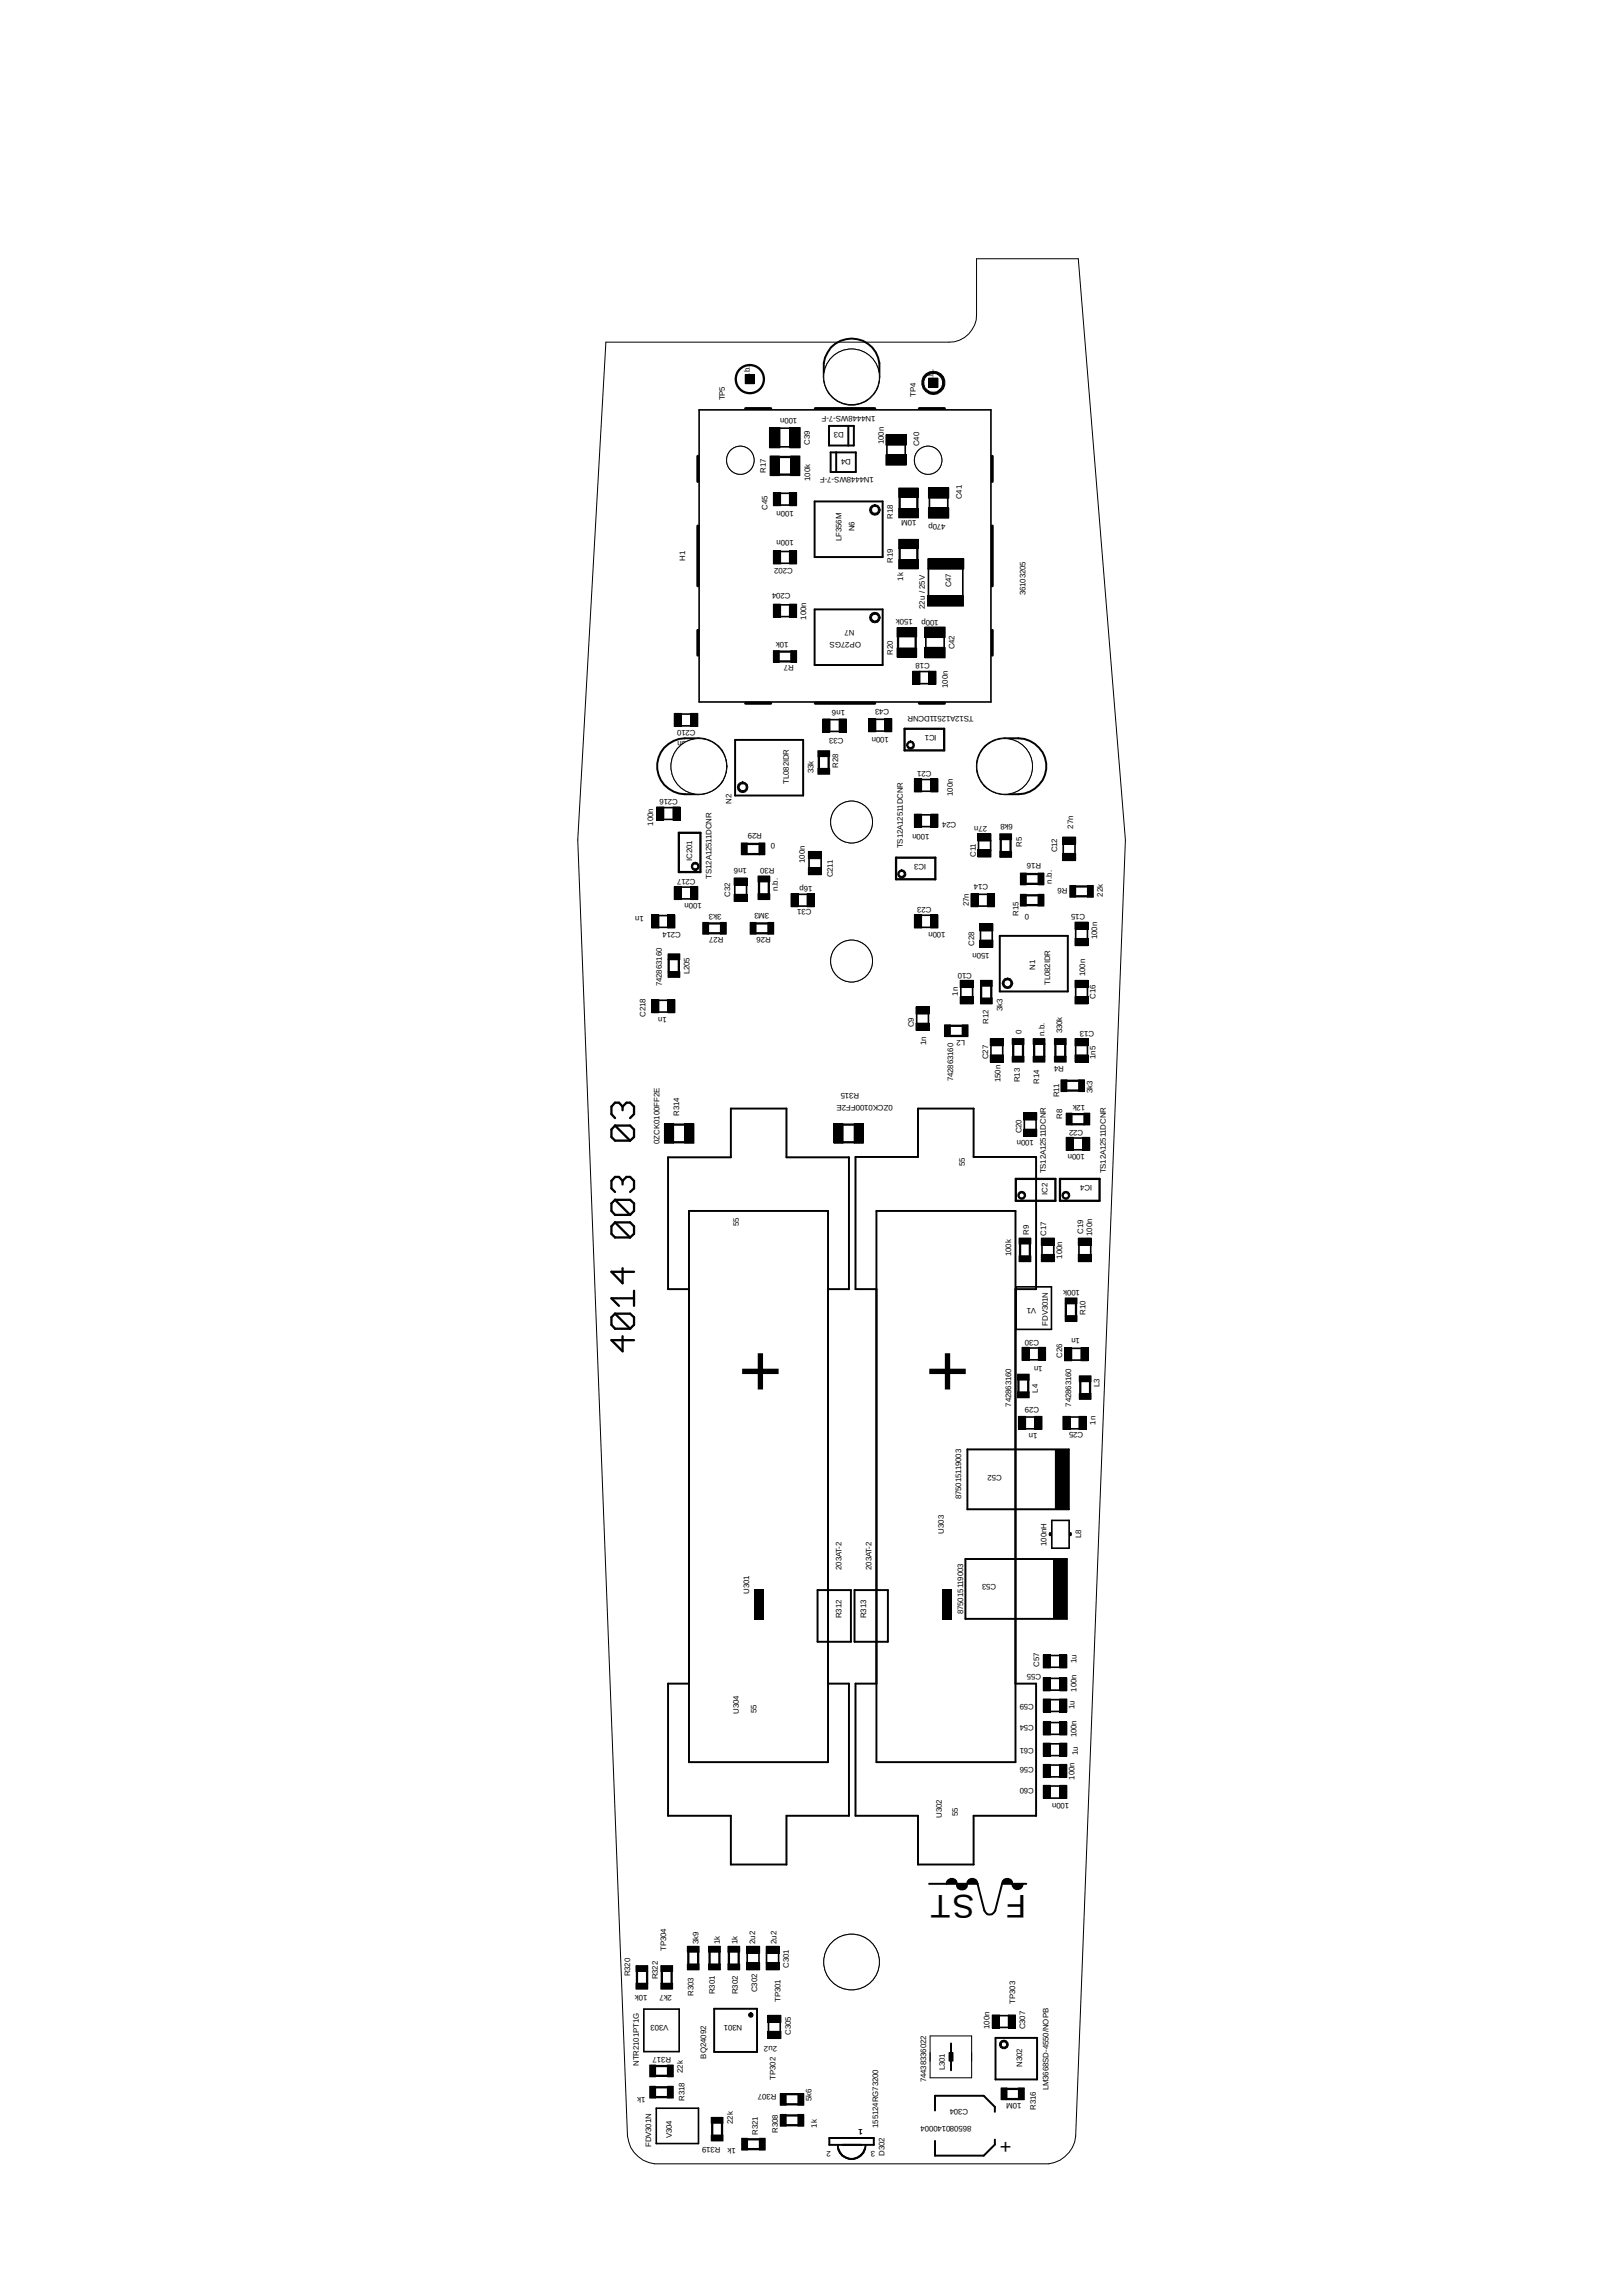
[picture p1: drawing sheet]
<svg xmlns="http://www.w3.org/2000/svg" width="210mm" height="297mm" viewBox="0 0 210 297" stroke-linecap="round" stroke-linejoin="round" font-family="sans-serif">
<defs><g id="words">
<g font-size="16.4">
<text x="102.6" y="210.4" transform="rotate(-90 102.6 210.4)">-</text>
<text x="126.8" y="210.4" transform="rotate(-90 126.8 210.4)">-</text>
</g>
<g font-size="9.6">
<text x="101.6" y="180.3" transform="rotate(-90 101.6 180.3)">+</text>
<text x="125.8" y="180.3" transform="rotate(-90 125.8 180.3)">+</text>
</g>
<g font-size="4.2">
<text x="126.1" y="245.2" transform="rotate(-180 126.1 245.2)">ST</text>
<text x="132.8" y="245.2" transform="rotate(-180 132.8 245.2)">F</text>
</g>
<text font-size="2.6" x="130.9" y="276.9" transform="rotate(-180 130.9 276.9)">+</text>
<g font-size="1">
<text x="93.8" y="51.8" transform="rotate(-90 93.8 51.8)">TP5</text>
<text x="97" y="49.1" transform="rotate(-90 97 49.1)">n.b.</text>
<text x="113.3" y="53.8" transform="rotate(-180 113.3 53.8)">1N4448WS-7-F</text>
<text x="118.5" y="51.4" transform="rotate(-90 118.5 51.4)">TP4</text>
<text x="120.8" y="49.5" transform="rotate(-90 120.8 49.5)">n.b.</text>
<text x="103.2" y="54.1" transform="rotate(-180 103.2 54.1)">100n</text>
<text x="104.8" y="57.5" transform="rotate(-90 104.8 57.5)">C39</text>
<text x="109.2" y="55.9" transform="rotate(-180 109.2 55.9)">D3</text>
<text x="110.1" y="59.4" transform="rotate(-180 110.1 59.4)">D4</text>
<text x="114.4" y="57.5" transform="rotate(-90 114.4 57.5)">100n</text>
<text x="119" y="57.7" transform="rotate(-90 119 57.7)">C40</text>
<text x="99.1" y="61.2" transform="rotate(-90 99.1 61.2)">R17</text>
<text x="99.3" y="66" transform="rotate(-90 99.3 66)">C45</text>
<text x="104.8" y="62.2" transform="rotate(-90 104.8 62.2)">100k</text>
<text x="113.1" y="61.7" transform="rotate(-180 113.1 61.7)">1N4448WS-7-F</text>
<text x="124.5" y="64.6" transform="rotate(-90 124.5 64.6)">C41</text>
<text x="102.7" y="69.9" transform="rotate(-180 102.7 69.9)">100n</text>
<text x="102.7" y="66.2" transform="rotate(-180 102.7 66.2)">100n</text>
<text x="108.9" y="70.1" transform="rotate(-90 108.9 70.1)">LF356M</text>
<text x="110.6" y="68.8" transform="rotate(-90 110.6 68.8)">N6</text>
<text x="115.5" y="67.1" transform="rotate(-90 115.5 67.1)">R18</text>
<text x="118.6" y="67.3" transform="rotate(-180 118.6 67.3)">10M</text>
<text x="122.3" y="67.8" transform="rotate(-180 122.3 67.8)">470p</text>
<text x="88.6" y="72.6" transform="rotate(-90 88.6 72.6)">H1</text>
<text x="102.3" y="76.8" transform="rotate(-180 102.3 76.8)">C204</text>
<text x="102.6" y="73.5" transform="rotate(-180 102.6 73.5)">C202</text>
<text x="115.5" y="72.9" transform="rotate(-90 115.5 72.9)">R19</text>
<text x="116.9" y="75.1" transform="rotate(-90 116.9 75.1)">1k</text>
<text x="123.1" y="76" transform="rotate(-90 123.1 76)">C47</text>
<text x="132.7" y="77" transform="rotate(-90 132.7 77)">36103205</text>
<text x="102" y="83.1" transform="rotate(-180 102 83.1)">10k</text>
<text x="104.3" y="80.2" transform="rotate(-90 104.3 80.2)">100n</text>
<text x="110.6" y="81.6" transform="rotate(-180 110.6 81.6)">N7</text>
<text x="111.4" y="83.1" transform="rotate(-180 111.4 83.1)">OP27GS</text>
<text x="118.1" y="80.1" transform="rotate(-180 118.1 80.1)">150k</text>
<text x="119.7" y="78.8" transform="rotate(-90 119.7 78.8)">22u / 25V</text>
<text x="121.5" y="80.2" transform="rotate(-180 121.5 80.2)">100p</text>
<text x="102.7" y="86.1" transform="rotate(-180 102.7 86.1)">R7</text>
<text x="115.5" y="84.8" transform="rotate(-90 115.5 84.8)">R20</text>
<text x="120.3" y="85.9" transform="rotate(-180 120.3 85.9)">C18</text>
<text x="122.6" y="89" transform="rotate(-90 122.6 89)">100n</text>
<text x="123.5" y="84" transform="rotate(-90 123.5 84)">C42</text>
<text x="89.9" y="95.9" transform="rotate(-180 89.9 95.9)">100n</text>
<text x="90" y="94.5" transform="rotate(-180 90 94.5)">C210</text>
<text x="109.1" y="95.5" transform="rotate(-180 109.1 95.5)">C33</text>
<text x="109.3" y="91.8" transform="rotate(-180 109.3 91.8)">1n6</text>
<text x="115" y="95.4" transform="rotate(-180 115 95.4)">100n</text>
<text x="115.1" y="91.8" transform="rotate(-180 115.1 91.8)">C43</text>
<text x="121.2" y="95.1" transform="rotate(-180 121.2 95.1)">IC1</text>
<text x="126" y="92.7" transform="rotate(-180 126 92.7)">TS12A12511DCNR</text>
<text x="102.1" y="101.4" transform="rotate(-90 102.1 101.4)">TL082IDR</text>
<text x="105.3" y="100.1" transform="rotate(-90 105.3 100.1)">33k</text>
<text x="108.5" y="99.4" transform="rotate(-90 108.5 99.4)">R28</text>
<text x="120.5" y="99.8" transform="rotate(-180 120.5 99.8)">C21</text>
<text x="84.5" y="106.9" transform="rotate(-90 84.5 106.9)">100n</text>
<text x="87.7" y="103.4" transform="rotate(-180 87.7 103.4)">C216</text>
<text x="94.7" y="104.1" transform="rotate(-90 94.7 104.1)">N2</text>
<text x="98.6" y="107.8" transform="rotate(-180 98.6 107.8)">R29</text>
<text x="120.3" y="108" transform="rotate(-180 120.3 108)">100n</text>
<text x="123.3" y="103" transform="rotate(-90 123.3 103)">100n</text>
<text x="123.7" y="106.4" transform="rotate(-180 123.7 106.4)">C24</text>
<text x="127.7" y="106.9" transform="rotate(-180 127.7 106.9)">27n</text>
<text x="131.1" y="106.7" transform="rotate(-180 131.1 106.7)">6k8</text>
<text x="138.9" y="107.2" transform="rotate(-90 138.9 107.2)">27n</text>
<text x="89.6" y="111.4" transform="rotate(-90 89.6 111.4)">IC201</text>
<text x="90" y="113.7" transform="rotate(-180 90 113.7)">C217</text>
<text x="92.1" y="113.7" transform="rotate(-90 92.1 113.7)">TS12A12511DCNR</text>
<text x="96.6" y="112.4" transform="rotate(-180 96.6 112.4)">1n6</text>
<text x="100.2" y="112.4" transform="rotate(-180 100.2 112.4)">R30</text>
<text x="100.3" y="109.1" transform="rotate(-180 100.3 109.1)">0</text>
<text x="104.1" y="111.7" transform="rotate(-90 104.1 111.7)">100n</text>
<text x="107.8" y="113.5" transform="rotate(-90 107.8 113.5)">C211</text>
<text x="116.8" y="109.8" transform="rotate(-90 116.8 109.8)">TS12A12511DCNR</text>
<text x="119.8" y="111.8" transform="rotate(-180 119.8 111.8)">IC3</text>
<text x="126.3" y="110.9" transform="rotate(-90 126.3 110.9)">C11</text>
<text x="132.2" y="109.6" transform="rotate(-90 132.2 109.6)">R5</text>
<text x="134.7" y="111.7" transform="rotate(-180 134.7 111.7)">R16</text>
<text x="136.8" y="110.3" transform="rotate(-90 136.8 110.3)">C12</text>
<text x="83.3" y="118.6" transform="rotate(-180 83.3 118.6)">1n</text>
<text x="90.8" y="116.9" transform="rotate(-180 90.8 116.9)">100n</text>
<text x="93.3" y="118.3" transform="rotate(-180 93.3 118.3)">3k3</text>
<text x="94.5" y="116" transform="rotate(-90 94.5 116)">C32</text>
<text x="99.5" y="118.1" transform="rotate(-180 99.5 118.1)">3M3</text>
<text x="100.7" y="115.4" transform="rotate(-90 100.7 115.4)">n.b.</text>
<text x="105" y="117.6" transform="rotate(-180 105 117.6)">C31</text>
<text x="105.1" y="114.6" transform="rotate(-180 105.1 114.6)">16p</text>
<text x="120.5" y="117.4" transform="rotate(-180 120.5 117.4)">C23</text>
<text x="125.4" y="117.3" transform="rotate(-90 125.4 117.3)">27n</text>
<text x="127.8" y="114.4" transform="rotate(-180 127.8 114.4)">C14</text>
<text x="131.8" y="118.5" transform="rotate(-90 131.8 118.5)">R15</text>
<text x="133.2" y="118.3" transform="rotate(-180 133.2 118.3)">0</text>
<text x="136.1" y="114.4" transform="rotate(-90 136.1 114.4)">n.b.</text>
<text x="138.1" y="114.9" transform="rotate(-180 138.1 114.9)">R6</text>
<text x="140.4" y="118.3" transform="rotate(-180 140.4 118.3)">C15</text>
<text x="142.7" y="116" transform="rotate(-90 142.7 116)">22k</text>
<text x="88.1" y="120.6" transform="rotate(-180 88.1 120.6)">C214</text>
<text x="93.6" y="121.3" transform="rotate(-180 93.6 121.3)">R27</text>
<text x="99.7" y="121.3" transform="rotate(-180 99.7 121.3)">R26</text>
<text x="122.3" y="120.6" transform="rotate(-180 122.3 120.6)">100n</text>
<text x="125.8" y="125.9" transform="rotate(-180 125.8 125.9)">C10</text>
<text x="126.1" y="122.4" transform="rotate(-90 126.1 122.4)">C28</text>
<text x="128.1" y="123.4" transform="rotate(-180 128.1 123.4)">150n</text>
<text x="133.9" y="125.5" transform="rotate(-90 133.9 125.5)">N1</text>
<text x="142" y="121.5" transform="rotate(-90 142 121.5)">100n</text>
<text x="83.5" y="131.6" transform="rotate(-90 83.5 131.6)">C218</text>
<text x="85.6" y="127.6" transform="rotate(-90 85.6 127.6)">742863160</text>
<text x="86.3" y="131.6" transform="rotate(-180 86.3 131.6)">1n</text>
<text x="89.2" y="126.1" transform="rotate(-90 89.2 126.1)">L205</text>
<text x="124" y="128.9" transform="rotate(-90 124 128.9)">1n</text>
<text x="129.7" y="130.9" transform="rotate(-90 129.7 130.9)">3k3</text>
<text x="135.9" y="127.5" transform="rotate(-90 135.9 127.5)">TL082IDR</text>
<text x="140.4" y="126.3" transform="rotate(-90 140.4 126.3)">100n</text>
<text x="141.8" y="129.3" transform="rotate(-90 141.8 129.3)">C16</text>
<text x="118.2" y="133" transform="rotate(-90 118.2 133)">C9</text>
<text x="119.8" y="135.3" transform="rotate(-90 119.8 135.3)">1n</text>
<text x="124.9" y="134.5" transform="rotate(-180 124.9 134.5)">L2</text>
<text x="127.8" y="137.1" transform="rotate(-90 127.8 137.1)">C27</text>
<text x="127.9" y="132.5" transform="rotate(-90 127.9 132.5)">R12</text>
<text x="132.2" y="133.9" transform="rotate(-90 132.2 133.9)">0</text>
<text x="135.2" y="134.1" transform="rotate(-90 135.2 134.1)">n.b.</text>
<text x="137.5" y="133.7" transform="rotate(-90 137.5 133.7)">330k</text>
<text x="137.7" y="138" transform="rotate(-180 137.7 138)">R4</text>
<text x="141.6" y="133.4" transform="rotate(-180 141.6 133.4)">C13</text>
<text x="141.8" y="137.1" transform="rotate(-90 141.8 137.1)">1n5</text>
<text x="111.2" y="141.4" transform="rotate(-180 111.2 141.4)">R315</text>
<text x="115.5" y="143" transform="rotate(-180 115.5 143)">0ZCK0100FF2E</text>
<text x="123.3" y="140" transform="rotate(-90 123.3 140)">742863160</text>
<text x="129.5" y="140" transform="rotate(-90 129.5 140)">150n</text>
<text x="132" y="140" transform="rotate(-90 132 140)">R13</text>
<text x="134.5" y="140.3" transform="rotate(-90 134.5 140.3)">R14</text>
<text x="137" y="142" transform="rotate(-90 137 142)">R11</text>
<text x="140.4" y="143" transform="rotate(-180 140.4 143)">12k</text>
<text x="141.4" y="141.4" transform="rotate(-90 141.4 141.4)">3k3</text>
<text x="85.3" y="148" transform="rotate(-90 85.3 148)">0ZCK0100FF2E</text>
<text x="87.9" y="144.4" transform="rotate(-90 87.9 144.4)">R314</text>
<text x="132.2" y="146.7" transform="rotate(-90 132.2 146.7)">C20</text>
<text x="133.8" y="147.6" transform="rotate(-180 133.8 147.6)">100n</text>
<text x="137.5" y="144.8" transform="rotate(-90 137.5 144.8)">R8</text>
<text x="140.2" y="146.2" transform="rotate(-180 140.2 146.2)">C22</text>
<text x="140.4" y="149.4" transform="rotate(-180 140.4 149.4)">100n</text>
<text x="124.8" y="150.9" transform="rotate(-90 124.8 150.9)">55</text>
<text x="135.3" y="151.9" transform="rotate(-90 135.3 151.9)">TS12A12511DCNR</text>
<text x="135.6" y="154.6" transform="rotate(-90 135.6 154.6)">IC2</text>
<text x="141.3" y="153.3" transform="rotate(-180 141.3 153.3)">IC4</text>
<text x="143.1" y="151.9" transform="rotate(-90 143.1 151.9)">TS12A12511DCNR</text>
<text x="95.6" y="158.7" transform="rotate(-90 95.6 158.7)">55</text>
<text x="133.1" y="159.8" transform="rotate(-90 133.1 159.8)">R9</text>
<text x="135.4" y="159.9" transform="rotate(-90 135.4 159.9)">C17</text>
<text x="140.2" y="159.7" transform="rotate(-90 140.2 159.7)">C19</text>
<text x="141.3" y="159.9" transform="rotate(-90 141.3 159.9)">100n</text>
<text x="130.9" y="162.6" transform="rotate(-90 130.9 162.6)">100k</text>
<text x="137.5" y="162.9" transform="rotate(-90 137.5 162.9)">100n</text>
<text x="139.7" y="167" transform="rotate(-180 139.7 167)">100k</text>
<text x="134.1" y="169.3" transform="rotate(-180 134.1 169.3)">V1</text>
<text x="134.5" y="173.4" transform="rotate(-180 134.5 173.4)">C30</text>
<text x="135.6" y="171.6" transform="rotate(-90 135.6 171.6)">FDV301N</text>
<text x="139.7" y="173.2" transform="rotate(-180 139.7 173.2)">1n</text>
<text x="140.5" y="170.2" transform="rotate(-90 140.5 170.2)">R10</text>
<text x="134.9" y="176.8" transform="rotate(-180 134.9 176.8)">1n</text>
<text x="137.5" y="175.7" transform="rotate(-90 137.5 175.7)">C26</text>
<text x="142.3" y="179.5" transform="rotate(-90 142.3 179.5)">L3</text>
<text x="130.9" y="182" transform="rotate(-90 130.9 182)">742863160</text>
<text x="134.2" y="185.5" transform="rotate(-180 134.2 185.5)">1n</text>
<text x="134.3" y="180.2" transform="rotate(-90 134.3 180.2)">L4</text>
<text x="134.5" y="182.1" transform="rotate(-180 134.5 182.1)">C29</text>
<text x="138.6" y="182" transform="rotate(-90 138.6 182)">742863160</text>
<text x="140.2" y="185.3" transform="rotate(-180 140.2 185.3)">C25</text>
<text x="141.8" y="184.4" transform="rotate(-90 141.8 184.4)">1n</text>
<text x="129.6" y="190.9" transform="rotate(-180 129.6 190.9)">C52</text>
<text x="124.4" y="194.1" transform="rotate(-90 124.4 194.1)">875015119003</text>
<text x="108.9" y="203.2" transform="rotate(-90 108.9 203.2)">203AT-2</text>
<text x="112.8" y="203.2" transform="rotate(-90 112.8 203.2)">203AT-2</text>
<text x="122.1" y="198.5" transform="rotate(-90 122.1 198.5)">U303</text>
<text x="135.4" y="200.1" transform="rotate(-90 135.4 200.1)">100nH</text>
<text x="139.9" y="199.1" transform="rotate(-90 139.9 199.1)">L8</text>
<text x="96.9" y="206.3" transform="rotate(-90 96.9 206.3)">U301</text>
<text x="108.9" y="209.4" transform="rotate(-90 108.9 209.4)">R312</text>
<text x="112.1" y="209.4" transform="rotate(-90 112.1 209.4)">R313</text>
<text x="124.6" y="208.9" transform="rotate(-90 124.6 208.9)">875015119003</text>
<text x="128.9" y="205" transform="rotate(-180 128.9 205)">C53</text>
<text x="134.5" y="215.7" transform="rotate(-90 134.5 215.7)">C57</text>
<text x="139.3" y="215.2" transform="rotate(-90 139.3 215.2)">1u</text>
<text x="95.6" y="221.8" transform="rotate(-90 95.6 221.8)">U304</text>
<text x="97.9" y="221.7" transform="rotate(-90 97.9 221.7)">55</text>
<text x="133.8" y="220.5" transform="rotate(-180 133.8 220.5)">C59</text>
<text x="134.7" y="216.6" transform="rotate(-180 134.7 216.6)">C55</text>
<text x="139" y="221.2" transform="rotate(-90 139 221.2)">1u</text>
<text x="139.3" y="218.9" transform="rotate(-90 139.3 218.9)">100n</text>
<text x="133.8" y="223.2" transform="rotate(-180 133.8 223.2)">C54</text>
<text x="133.8" y="226.2" transform="rotate(-180 133.8 226.2)">C61</text>
<text x="139.3" y="224.8" transform="rotate(-90 139.3 224.8)">100n</text>
<text x="139.5" y="227.1" transform="rotate(-90 139.5 227.1)">1u</text>
<text x="133.8" y="228.7" transform="rotate(-180 133.8 228.7)">C56</text>
<text x="133.8" y="231.4" transform="rotate(-180 133.8 231.4)">C60</text>
<text x="138.3" y="233.3" transform="rotate(-180 138.3 233.3)">100n</text>
<text x="139" y="230.3" transform="rotate(-90 139 230.3)">100n</text>
<text x="121.9" y="235.3" transform="rotate(-90 121.9 235.3)">U302</text>
<text x="124" y="235" transform="rotate(-90 124 235)">55</text>
<text x="90.4" y="251.6" transform="rotate(-90 90.4 251.6)">3k9</text>
<text x="93.1" y="251.6" transform="rotate(-90 93.1 251.6)">1k</text>
<text x="95.4" y="251.6" transform="rotate(-90 95.4 251.6)">1k</text>
<text x="97.7" y="251.6" transform="rotate(-90 97.7 251.6)">2u2</text>
<text x="100.5" y="251.6" transform="rotate(-90 100.5 251.6)">2u2</text>
<text x="81.5" y="255.8" transform="rotate(-90 81.5 255.8)">R320</text>
<text x="85.1" y="256.2" transform="rotate(-90 85.1 256.2)">R322</text>
<text x="86.2" y="252.5" transform="rotate(-90 86.2 252.5)">TP304</text>
<text x="98" y="257.8" transform="rotate(-90 98 257.8)">C302</text>
<text x="102.1" y="254.6" transform="rotate(-90 102.1 254.6)">C301</text>
<text x="83.8" y="258.2" transform="rotate(-180 83.8 258.2)">10k</text>
<text x="86.5" y="262" transform="rotate(-180 86.5 262)">V303</text>
<text x="87" y="258.2" transform="rotate(-180 87 258.2)">2k7</text>
<text x="89.7" y="258.3" transform="rotate(-90 89.7 258.3)">R303</text>
<text x="92.5" y="258.1" transform="rotate(-90 92.5 258.1)">R301</text>
<text x="95.5" y="258.1" transform="rotate(-90 95.5 258.1)">R302</text>
<text x="96.1" y="262.1" transform="rotate(-180 96.1 262.1)">N301</text>
<text x="101" y="259.1" transform="rotate(-90 101 259.1)">TP301</text>
<text x="102.3" y="263.3" transform="rotate(-90 102.3 263.3)">C305</text>
<text x="128.1" y="262.6" transform="rotate(-90 128.1 262.6)">100n</text>
<text x="131.4" y="259.3" transform="rotate(-90 131.4 259.3)">TP303</text>
<text x="132.7" y="262.6" transform="rotate(-90 132.7 262.6)">C307</text>
<text x="82.7" y="267.3" transform="rotate(-90 82.7 267.3)">NTR2101PT1G</text>
<text x="86.8" y="266.2" transform="rotate(-180 86.8 266.2)">R317</text>
<text x="88.4" y="268.3" transform="rotate(-90 88.4 268.3)">22k</text>
<text x="91.4" y="266.4" transform="rotate(-90 91.4 266.4)">BQ24092</text>
<text x="100.3" y="269.2" transform="rotate(-90 100.3 269.2)">TP302</text>
<text x="100.5" y="264.8" transform="rotate(-180 100.5 264.8)">2u2</text>
<text x="119.8" y="269.5" transform="rotate(-90 119.8 269.5)">74438336022</text>
<text x="122.3" y="267.9" transform="rotate(-90 122.3 267.9)">L301</text>
<text x="132.3" y="267.5" transform="rotate(-90 132.3 267.5)">N302</text>
<text x="83.5" y="271.4" transform="rotate(-180 83.5 271.4)">1k</text>
<text x="88.6" y="271.9" transform="rotate(-90 88.6 271.9)">R318</text>
<text x="94.8" y="274.9" transform="rotate(-90 94.8 274.9)">22k</text>
<text x="100.5" y="271" transform="rotate(-180 100.5 271)">R307</text>
<text x="105" y="271.9" transform="rotate(-90 105 271.9)">5k6</text>
<text x="105.7" y="275.3" transform="rotate(-90 105.7 275.3)">1k</text>
<text x="111.6" y="275.5" transform="rotate(-180 111.6 275.5)">1</text>
<text x="113.6" y="275.4" transform="rotate(-90 113.6 275.4)">155124RG73200</text>
<text x="125.3" y="273" transform="rotate(-180 125.3 273)">C304</text>
<text x="125.7" y="275.2" transform="rotate(-180 125.7 275.2)">865080140004</text>
<text x="132.2" y="272.1" transform="rotate(-180 132.2 272.1)">10M</text>
<text x="134" y="273.1" transform="rotate(-90 134 273.1)">R316</text>
<text x="135.7" y="270.5" transform="rotate(-90 135.7 270.5)">LM3668SD-4550/NOPB</text>
<text x="84.2" y="277.9" transform="rotate(-90 84.2 277.9)">FDV301N</text>
<text x="87" y="276.7" transform="rotate(-90 87 276.7)">V304</text>
<text x="93.2" y="277.8" transform="rotate(-180 93.2 277.8)">R319</text>
<text x="95.2" y="278" transform="rotate(-180 95.2 278)">1k</text>
<text x="98" y="276.3" transform="rotate(-90 98 276.3)">R321</text>
<text x="100.7" y="276" transform="rotate(-90 100.7 276)">R308</text>
<text x="107.5" y="278.4" transform="rotate(-180 107.5 278.4)">2</text>
<text x="113.2" y="278.4" transform="rotate(-180 113.2 278.4)">3</text>
<text x="114.5" y="279" transform="rotate(-90 114.5 279)">D302</text>
</g>
</g></defs>
<path d="M69 17.3l80.4 270.9M149.4 17.3l-80.4 270.9" fill="none" stroke="#fff" stroke-width=".13"/>
<g fill="none" stroke="#000" stroke-width=".25">
<path d="M107.3 55.1h3.2v2.6h-3.2zM107.5 58.5h3.2v2.6h-3.2zM107.5 45a3.6 3.6 0 0 1 3.8-1 3.6 3.6 0 0 1 2.5 3v1.8a3.6 3.6 0 0 1-3.6 3.6 3.6 3.6 0 0 1-3.6-3.6 4.4 4.4 0 0 1 .9-3.8zM108.2 58.5v2.6M109.8 55.1v2.6M105.4 64.9h8.8v7.2h-8.8zM105.4 78.9h8.8v7.2h-8.8zM85.9 96.8a3.8 3.8 0 0 1 2.7-1.3h1.8a3.6 3.6 0 0 1 3.6 3.7 3.6 3.6 0 0 1-3.6 3.6h-1.8a3.6 3.6 0 0 1-3.3-2.2 3.6 3.6 0 0 1 .6-3.8zM95.1 95.8h8.8v7.2h-8.8zM127.4 96.6a3.9 3.9 0 0 1 2.6-1.1h1.8a3.6 3.6 0 0 1 3.6 3.7 3.6 3.6 0 0 1-3.6 3.6 5.4 5.4 0 0 1-3.8-.6 3.6 3.6 0 0 1-.6-5.6zM129.4 121.1h8.8v7.2h-8.8zM89.2 156.7h17.9v71.3h-17.9z"/>
<path d="M113.4 156.7h18v71.3h-18zM89.2 166.8h-2.8v-17h8.2v-6.3h7.2v6.3h8.1v17h-2.8M113.4 166.8h-2.7v-17.1h8.1v-6.2h7.2v6.2h8.1v17.1h-2.7M125.2 187.6h13.1v7.7h-13.1zM89.2 217.9h-2.8v17.1h8.2v6.3h7.2v-6.3h8.1v-17.1h-2.8M105.8 205.8h4.3v6.7h-4.3zM110.6 205.8h4.3v6.7h-4.3zM113.4 217.9h-2.7v17.1h8.1v6.3h7.2v-6.3h8.1v-17.1h-2.7M124.9 201.8h13.1v7.7h-13.1zM92.4 260h5.6v5.6h-5.6zM120.2 243.8h6.3M122.5 243.8a.66 .66 0 0 1 .7-.7 .66 .66 0 0 1 .6 .7"/>
<path d="M123.8 243.8a.66 .66 0 0 0 .7 .7 .66 .66 0 0 0 .6-.6M125.1 243.8a.68 .68 0 0 1 .7-.7 .68 .68 0 0 1 .7 .7M126.5 243.8l.9 3.5a.73 .73 0 0 0 .7 .5 .73 .73 0 0 0 .7-.5l.9-3.5M129.7 243.8h3.1M129.7 243.8a.66 .66 0 0 1 .6-.7 .66 .66 0 0 1 .7 .7 .68 .68 0 0 0 .6 .7 .68 .68 0 0 0 .7-.7M107.3 276.7h5.8v.9h-5.8zM108.4 277.6a1.8 1.8 0 0 0 1.8 1.8 1.8 1.8 0 0 0 1.8-1.8M108.5 278a1.78 1.78 0 0 0 1.7 1.4 1.78 1.78 0 0 0 1.7-1.4M121 273.1v-1.9h6.3l1.4 1.5v.6M123.1 264.5v3.4M128.7 276.9v.6l-1.4 1.5h-6.3v-1.9M128.8 263.7h5.4v5.4h-5.4z"/>
</g>
<path d="M123.6 243.5h-.8v.1M124.8 244.1h-.7v.1h.7M125.5 243.5h.7M130 243.5h.7M131.3 244h.8M131.5 244.2h.5" fill="none" stroke="#000" stroke-width=".55"/>
<g fill="none" stroke="#000" stroke-width=".13">
<path d="M96.4 48.5h1.2v1.2h-1.2zM99.6 55.3h1.3v2.7h-1.3zM99.7 59h1.1v2.6h-1.1zM102.2 55.3h1.3v2.7h-1.3zM102.3 59h1.2v2.6h-1.2zM114.6 56.3h2.7v1.3h-2.7zM114.6 58.8h2.7v1.4h-2.7zM119.8 48.4l.5-.3 .5-.1v.3a1.24 1.24 0 0 1 1.2 1.7 1.24 1.24 0 0 1-2.1 .4 1.24 1.24 0 0 1 .5-2l.4-.1v-.3a1.51 1.51 0 0 1 1.4 2 1.51 1.51 0 0 1-2.3 .8 1.51 1.51 0 0 1-.1-2.4zM120.2 48.9h1.2v1.2h-1.2zM100.1 78.2h.9v1.7h-.9zM100.1 71.3h.9v1.7h-.9zM100.1 63.8h.9v1.6h-.9z"/>
<path d="M102.2 78.2h.9v1.7h-.9zM102.2 71.3h.9v1.7h-.9zM102.2 63.8h.9v1.6h-.9zM112.6 65.7l.3-.3 .3-.1v.2a.46 .46 0 0 1 .5 .6 .46 .46 0 0 1-.7 .3 .46 .46 0 0 1-.2-.7l.2-.1 .2-.1v-.2a.69 .69 0 0 1 .7 .8 .69 .69 0 0 1-.9 .6 .69 .69 0 0 1-.4-1zM112.6 79.6l.3-.3 .3-.1v.3a.47 .47 0 0 1 .5 .4 .47 .47 0 0 1-.5 .5 .47 .47 0 0 1-.4-.5 .47 .47 0 0 1 .4-.4v-.3a.69 .69 0 0 1 .7 .9 .69 .69 0 0 1-.9 .5 .69 .69 0 0 1-.4-1zM116.3 63.2h2.5v1.1h-2.5zM116.3 65.8h2.5v1.2h-2.5zM116.3 69.8h2.5v1.2h-2.5zM116.3 72.4h2.5v1.2h-2.5zM120 77.1h4.7v1.3h-4.7zM120.1 72.3h4.6v1.4h-4.6zM120.1 63.1h2.7v1.4h-2.7z"/>
<path d="M120.1 65.7h2.7v1.4h-2.7zM87.2 92.3h1v1.7h-1zM89.4 92.3h.9v1.7h-.9zM100.1 84.2h.7v1.5h-.7zM102.3 84.2h.8v1.5h-.8zM105.8 99.4h1.6v.8h-1.6zM105.8 97.2h1.6v.7h-1.6zM106.5 93h.9v1.7h-.9zM108.6 93h.9v1.7h-.9zM112.4 93h.9v1.7h-.9zM114.5 93h.9v1.7h-.9zM116.1 81.2h2.5v1.2h-2.5z"/>
<path d="M116.1 83.9h2.5v1.1h-2.5zM117.6 96l.2-.1v.2h.2l.2 .4a.35 .35 0 0 1-.4 .2 .35 .35 0 0 1-.3-.2v-.2l.3-.2v-.2a.52 .52 0 0 1 .5 .7 .52 .52 0 0 1-.9 .2l-.1-.3v-.3zM118.1 86.9h.9v1.7h-.9zM119.7 81.2h2.6v1.3h-2.6zM119.7 83.8h2.6v1.3h-2.6zM120.2 86.9h.9v1.7h-.9zM84.3 118.4h1v1.7h-1zM85 104.4h.9v1.7h-.9zM86.4 118.4h.9v1.7h-.9zM87.1 104.4h.9v1.7h-.9zM87.2 114.7h1v1.7h-1zM89.4 114.7h.9v1.7h-.9z"/>
<path d="M89.7 111.7l.3-.1v.2l.3 .2v.2a.35 .35 0 0 1-.3 .2 .35 .35 0 0 1-.4-.2l.1-.2 .3-.2v-.2a.55 .55 0 0 1 .5 .5 .55 .55 0 0 1-.4 .5h-.3a.56 .56 0 0 1-.1-.9zM90.9 119.4h.8v1.5h-.8zM93.2 119.4h.8v1.5h-.8zM95 115.7h1.7v1h-1.7zM95 113.6h1.7v1h-1.7zM95.5 101.5l.6-.3v.2a.46 .46 0 0 1 .5 .6 .46 .46 0 0 1-.7 .3 .46 .46 0 0 1-.2-.7l.2-.1 .2-.1v-.2a.7 .7 0 0 1 .7 .8 .7 .7 0 0 1-.9 .5 .7 .7 0 0 1-.4-1zM95.9 109.1h.8v1.5h-.8zM97.1 119.4h.7v1.5h-.7zM98.1 113.4h1.5v.7h-1.5zM98.1 115.7h1.5v.7h-1.5zM98.2 109.1h.8v1.5h-.8zM99.4 119.4h.7v1.5h-.7z"/>
<path d="M102.4 115.7h.9v1.6h-.9zM104.4 115.7h1v1.6h-1zM104.6 110.2h1.7v.9h-1.7zM104.6 112.3h1.7v.9h-1.7zM116.4 112.6h.3v.2h.2l.1 .4a.35 .35 0 0 1-.3 .2 .35 .35 0 0 1-.4-.2l.1-.3 .3-.1v-.2h.3l.2 .3a.53 .53 0 0 1-.5 .7 .53 .53 0 0 1-.5-.7zM118.3 100.8h1v1.7h-1zM118.3 118.4h1v1.7h-1zM118.3 105.4h1v1.7h-1zM120.4 100.8h1v1.7h-1zM120.4 118.4h1v1.7h-1zM120.4 105.4h1v1.7h-1zM125.6 115.7h1v1.6h-1z"/>
<path d="M126.5 107.9h1.7v.9h-1.7zM126.5 110h1.7v.9h-1.7zM126.8 119.5h1.7v1h-1.7zM127.8 115.7h.9v1.6h-.9zM129.4 110.2h1.5v.8h-1.5zM129.4 107.9h1.5v.8h-1.5zM132 115.7h.8v1.6h-.8zM132 113h.8v1.5h-.8zM134.3 115.7h.8v1.6h-.8zM134.3 113h.8v1.5h-.8zM137.5 108.3h1.7v1h-1.7zM137.5 110.4h1.7v1h-1.7z"/>
<path d="M138.4 114.6h.8v1.5h-.8zM139.1 119.3h1.7v1h-1.7zM140.7 114.6h.8v1.5h-.8zM84.3 129.4h1v1.7h-1zM86.4 129.4h.9v1.7h-.9zM86.4 125.7h1.6v.8h-1.6zM86.4 123.4h1.6v.8h-1.6zM118.5 132.4h1.7v.9h-1.7zM118.5 130.3h1.7v.9h-1.7zM122.2 132.6h.8v1.6h-.8zM124.2 129h1.7v.9h-1.7zM124.2 126.9h1.7v.9h-1.7z"/>
<path d="M124.5 132.6h.8v1.6h-.8zM126.8 121.7h1.7v.9h-1.7zM126.9 129.2h1.5v.7h-1.5zM126.9 126.9h1.5v.7h-1.5zM128.1 136.5h1.7v1h-1.7zM128.1 134.4h1.7v.9h-1.7zM130 126.7l.4-.1v.2a.46 .46 0 0 1 .4 .6 .46 .46 0 0 1-.6 .3 .46 .46 0 0 1-.2-.7l.4-.2v-.2a.69 .69 0 0 1 .6 .9 .69 .69 0 0 1-1.1 .3 .69 .69 0 0 1 .1-1.1zM131 134.4h1.5v.8h-1.5zM131 136.7h1.5v.8h-1.5zM133.7 134.4h1.5v.8h-1.5zM133.7 136.7h1.5v.8h-1.5zM136.4 136.7h1.6v.8h-1.6z"/>
<path d="M136.4 134.4h1.6v.8h-1.6zM137.3 139.7h.7v1.6h-.7zM139.1 136.5h1.7v1h-1.7zM139.1 134.4h1.7v.9h-1.7zM139.1 121.5h1.7v.9h-1.7zM139.1 129h1.7v.9h-1.7zM139.1 126.9h1.7v.9h-1.7zM139.6 139.7h.7v1.6h-.7zM86 145.4h1.2v2.6h-1.2zM88.6 145.4h1.2v2.6h-1.2zM107.9 145.4h1.2v2.6h-1.2zM110.5 145.4h1.2v2.6h-1.2z"/>
<path d="M131.9 154.3l.3-.1v.1l.3 .3v.3l-.2 .1-.3-.1-.1-.3 .3-.3v-.1l.3 .1a.51 .51 0 0 1 0 .8 .51 .51 0 0 1-.8-.3v-.3zM132.5 146.1h1.7v1h-1.7zM132.5 144h1.7v.9h-1.7zM137.6 154.3l.3-.1v.1l.3 .3v.3l-.2 .1-.3-.1-.1-.3 .3-.3v-.1l.3 .1a.51 .51 0 0 1 0 .8 .51 .51 0 0 1-.8-.3l.1-.3zM138 144.1h.7v1.5h-.7zM138 147.2h.9v1.7h-.9zM140.1 147.2h.9v1.7h-.9zM140.3 144.1h.7v1.5h-.7zM131.7 177.8h1.5v.8h-1.5zM131.9 162.5h1.5v.8h-1.5zM131.9 160.2h1.5v.8h-1.5zM132.2 174.4h1v1.7h-1z"/>
<path d="M134.4 174.4h.9v1.7h-.9zM134.7 162.3h1.7v1h-1.7zM134.7 160.2h1.7v1h-1.7zM137.8 174.4h.9v1.7h-.9zM137.8 170.3h1.6v.7h-1.6zM137.8 168h1.6v.7h-1.6zM139.5 162.3h1.7v1h-1.7zM139.5 160.2h1.7v1h-1.7zM139.7 178.1h1.5v.7h-1.5zM139.9 174.4h.9v1.7h-.9zM131.7 180.1h1.5v.8h-1.5zM131.8 183.3h.9v1.7h-.9z"/>
<path d="M133.9 183.3h.9v1.7h-.9zM136.6 187.7h1.6v7.5h-1.6zM137.5 183.3h1v1.7h-1zM139.6 183.3h.9v1.7h-.9zM139.7 180.3h1.5v.8h-1.5zM135 217.1h.9v1.7h-.9zM135 214.2h.9v1.7h-.9zM135 219.9h.9v1.7h-.9zM136.4 201.8h1.6v7.6h-1.6zM137.1 217.1h.9v1.7h-.9zM137.1 214.2h.9v1.7h-.9zM137.1 219.9h.9v1.7h-.9z"/>
<path d="M135 222.8h.9v1.7h-.9zM135 228.3h.9v1.7h-.9zM135 231.1h.9v1.6h-.9zM135 225.6h.9v1.7h-.9zM137.1 222.8h.9v1.7h-.9zM137.1 228.3h.9v1.7h-.9zM137.1 231.1h.9v1.6h-.9zM137.1 225.6h.9v1.7h-.9zM82.3 256.7h1.5v.7h-1.5zM82.3 254.4h1.5v.7h-1.5zM85.5 254.4h1.5v.7h-1.5zM85.5 256.7h1.5v.7h-1.5z"/>
<path d="M88.9 254.2h1.6v.7h-1.6zM88.9 251.9h1.6v.7h-1.6zM91.7 254.2h1.5v.7h-1.5zM91.7 251.9h1.5v.7h-1.5zM94.2 254.2h1.5v.7h-1.5zM94.2 251.9h1.5v.7h-1.5zM96.6 254h1.7v.9h-1.7zM96.6 251.9h1.7v.9h-1.7zM99.1 254h1.7v.9h-1.7zM99.1 251.9h1.7v.9h-1.7zM84.1 270h.7v1.5h-.7zM84.1 267.3h.7v1.5h-.7z"/>
<path d="M86.4 270h.7v1.5h-.7zM86.4 267.3h.7v1.5h-.7zM92 276.3h1.6v.8h-1.6zM92 274h1.6v.8h-1.6zM96 276.7h.7v1.6h-.7zM96.9 260.6l.3-.1v.2v.1v.1v-.4l.2 .1 .1 .2-.1 .2-.2 .1-.3-.1v-.2zM98.3 276.7h.7v1.6h-.7zM99.4 262.9h1.6v.9h-1.6zM99.4 260.8h1.6v.9h-1.6zM101 273.6h.7v1.6h-.7zM101 270.9h.7v1.6h-.7zM103.3 273.6h.7v1.6h-.7z"/>
<path d="M103.3 270.9h.7v1.6h-.7zM120.4 263.5h5.3v5.4h-5.3zM122.8 265.6h.5v1.1h-.5zM128.4 260.8h.9v1.7h-.9zM129.5 270.2h.8v1.5h-.8zM129.6 264.1l.3-.1v.2l.2 .1 .2 .3a.38 .38 0 0 1-.7 .2v-.3l.1-.2 .2-.1v-.2a.57 .57 0 0 1 .5 .4 .57 .57 0 0 1-.1 .6 .59 .59 0 0 1-.6 .1 .59 .59 0 0 1-.4-.4l.1-.3zM130.5 260.8h.9v1.7h-.9zM131.8 270.2h.7v1.5h-.7z"/>
<circle cx="110.2" cy="106.4" r="2.71"/>
</g>
<g fill="none" stroke="#000" stroke-width=".38">
<path d="M90.3 59.1v3.2M96.5 52.9h3.2M105.5 52.9h7.7M119 52.9h3.2M128.4 59.1v3.2M90.3 68.1v7.7M128.4 68.1v7.7M90.3 81.6v3.2M96.5 91h3.2M105.5 91h7.7M119 91h3.2M128.4 81.6v3.2"/>
<path d="M135.9 198.5v.1M138.5 198.5v.1"/>
</g>
<g fill="none" stroke="#000" stroke-width=".3">
<path d="M100.8 59.1h1.5M100.8 61.4h1.5M116.4 64.3v1.5M116.4 71v1.4M118.7 64.3v1.5M118.7 71v1.4M100.8 84.3h1.6M100.8 85.6h1.6M106 97.9v1.5M107.2 97.9v1.5M116.2 82.4v1.5M117.1 94.3h5.1v2.8h-5.1z"/>
<path d="M118.5 82.4v1.5M87.8 107.8h2.8v5.1h-2.8zM91.7 119.5h1.5M96.7 110.5h1.6M96.7 109.2h1.6M97.8 119.5h1.6M98.2 114.1v1.6M99.5 114.1v1.6M116 111h5v2.8h-5zM129.5 108.6v1.6M130.8 108.6v1.6M132.8 117.1h1.5"/>
<path d="M132.8 115.9h1.5M132.8 114.4h1.5M132.8 113.1h1.5M139.2 114.7h1.5M139.2 116h1.5M86.5 124.2v1.5M87.8 124.2v1.5M91.7 120.8h1.5M97.8 120.8h1.6M122.9 132.8h1.6M122.9 134.1h1.6M127 127.6v1.6"/>
<path d="M128.3 127.6v1.6M131.1 135.1v1.6M132.4 135.1v1.6M133.8 135.1v1.6M135.1 135.1v1.6M136.6 135.1v1.6M137.8 135.1v1.6M138 139.9h1.6M79.6 145.7l-.5 .5v1l.5 .4h1.9M79.6 155.3l-.5 .4v1l.5 .5h1.9M79.6 158.2l-.5 .5v1l.5 .4h1.9M79.6 145.7h1.9l.5 .5v1l-.5 .4"/>
<path d="M79.6 155.3h1.9l.5 .4v1l-.5 .5M79.6 158.2h1.9l.5 .5v1l-.5 .4M79.6 158.2l1.9 1.9M79.6 155.3l1.9 1.9M79.6 145.7l1.9 1.9M80.6 143.2v.5M80.6 152.8v.5M80.6 143.2l-.5-.5h-.5l-.5 .5v1l.5 .5M80.6 152.8l-.5-.5h-.5l-.5 .5v1l.5 .5M80.6 143.2l.5-.5h.4l.5 .5v1l-.5 .5M80.6 152.8l.5-.5h.4l.5 .5v1l-.5 .5M87.1 147.8h1.5"/>
<path d="M87.1 145.5h1.5M109.1 147.8h1.4M109.1 145.5h1.4M131.4 152.6h5.2v2.8h-5.2zM137.2 152.6h5.1v2.8h-5.1zM138 141.1h1.6M138.7 145.5h1.6M138.7 144.2h1.6M79.6 170l-.5 .5v.9l.5 .6h1.9M79.6 170h1.9l.5 .5v.9l-.5 .6M79.6 170l1.9 2M80.6 172.9v2l-1.5-1.5h2.9"/>
<path d="M80.6 164.1v2l-1.5-1.5h2.9M82 167v2M82 168h-2.9l1 1M131.8 178.6v1.5M132 161v1.5M133.1 178.6v1.5M133.3 161v1.5M137.9 168.7v1.6M139.2 168.7v1.6M139.8 178.8v1.5M141.1 178.8v1.5M82.4 255.1v1.6"/>
<path d="M83.7 255.1v1.6M85.6 255.1v1.6M86.9 255.1v1.6M89.1 252.6v1.6M90.3 252.6v1.6M91.8 252.6v1.6M93.1 252.6v1.6M94.3 252.6v1.6M95.6 252.6v1.6M84.8 270.1h1.6M84.8 271.4h1.6M84.8 268.6h1.6"/>
<path d="M84.8 267.4h1.6M92.2 274.8v1.6M93.4 274.8v1.6M96.7 276.9h1.6M96.7 278.1h1.6M101.7 273.8h1.6M101.7 275h1.6M101.7 271h1.6M101.7 272.3h1.6M130.3 270.3h1.5M130.3 271.7h1.5"/>
<circle cx="97" cy="49.1" r="1.82"/>
</g>
<g fill="none" stroke="#000" stroke-width=".21">
<path d="M90.5 53h37.7v37.8h-37.7zM100.9 57.8h1.4M100.9 55.4h1.3M114.8 57.6v1.3M117.1 57.5v1.4M100.9 79.8h1.3M100.9 78.3h1.3M100.9 71.4h1.3M100.9 72.9h1.3M100.9 63.8h1.3M100.9 65.4h1.3M120.1 73.6v3.5"/>
<path d="M120.3 64.4v1.3M122.6 64.4v1.3M124.6 73.6v3.5M88.1 92.4h1.3M88.1 93.9h1.3M107.3 94.7h1.3M107.3 93.1h1.3M113.3 93.1h1.3M113.3 94.6h1.3M119 86.9h1.3M119 88.5h1.3M119.8 82.5v1.3"/>
<path d="M122.2 82.5v1.3M85.2 118.5h1.2M85.9 104.5h1.3M85.9 106h1.3M88.1 114.8h1.3M88.1 116.3h1.3M95.1 114.5v1.3M96.6 114.5v1.3M103.2 117.3h1.3M103.2 115.7h1.3M104.7 111v1.4M106.3 111v1.4"/>
<path d="M119.2 100.9h1.3M119.2 102.4h1.3M119.2 118.4h1.3M119.2 105.5h1.3M119.2 107h1.3M126.5 117.3h1.3M126.5 115.7h1.3M126.6 108.8v1.3M128.2 108.8v1.3M137.6 109.2v1.3M139.1 109.2v1.3M85.2 120h1.2"/>
<path d="M85.2 131h1.2M85.2 129.5h1.2M118.6 131.2v1.3M119.2 120h1.3M120.1 131.2v1.3M124.3 127.8v1.2M125.9 127.8v1.2M126.9 120.4v1.3M128.2 135.3v1.3M128.4 120.4v1.3M129.8 135.3v1.3M139.2 120.2v1.3"/>
<path d="M139.2 127.8v1.2M139.2 135.3v1.3M140.7 120.2v1.3M140.7 127.8v1.2M140.7 135.3v1.3M132.5 144.9v1.3M134.1 144.9v1.3M138.9 147.3h1.2M138.9 148.8h1.2M131.5 166.5h4.6v5.5h-4.6zM133.1 174.5h1.3M133.1 176h1.3"/>
<path d="M134.8 161.1v1.3M136.4 161.1v1.3M138.6 176h1.3M138.6 174.5h1.3M139.6 161.1v1.3M141.1 161.1v1.3M132.7 184.9h1.3M132.7 183.4h1.3M136.1 196.8h2.2v3.6h-2.2zM138.4 184.9h1.3M138.4 183.4h1.3M135.9 218.7h1.3"/>
<path d="M135.9 217.2h1.3M135.9 215.8h1.3M135.9 214.2h1.3M135.9 220h1.3M135.9 224.5h1.3M135.9 222.9h1.3M135.9 230h1.3M135.9 228.4h1.3M135.9 221.5h1.3M135.9 232.7h1.3M135.9 231.1h1.3M135.9 227.2h1.3"/>
<path d="M135.9 225.7h1.3M96.7 252.8v1.2M98.2 252.8v1.2M99.2 252.8v1.2M100.8 252.8v1.2M83.3 260h4.6v5.5h-4.6zM84.9 272.8h5.5v4.6h-5.5zM99.4 261.7v1.2M101 261.7v1.2M129.2 260.9h1.4M129.2 262.4h1.4"/>
</g>
<g fill="#000">
<path d="M96.4 48.5h1.2v1.2h-1.2z" fill-rule="evenodd"/>
<path d="M99.6 55.3h1.3v2.7h-1.3z" fill-rule="evenodd"/>
<path d="M99.7 59h1.1v2.6h-1.1z" fill-rule="evenodd"/>
<path d="M102.2 55.3h1.3v2.7h-1.3z" fill-rule="evenodd"/>
<path d="M102.3 59h1.2v2.6h-1.2z" fill-rule="evenodd"/>
<path d="M114.6 56.3h2.7v1.3h-2.7z" fill-rule="evenodd"/>
<path d="M114.6 58.8h2.7v1.4h-2.7z" fill-rule="evenodd"/>
<path d="M120.2 48.9h1.2v1.2h-1.2z" fill-rule="evenodd"/>
<path d="M119.8 48.4l.5-.3 .5-.1v.3a1.24 1.24 0 0 1 1.2 1.7 1.24 1.24 0 0 1-2.1 .4 1.24 1.24 0 0 1 .5-2l.4-.1v-.3a1.51 1.51 0 0 1 1.4 2 1.51 1.51 0 0 1-2.3 .8 1.51 1.51 0 0 1-.1-2.4z" fill-rule="evenodd"/>
<path d="M100.1 78.2h.9v1.7h-.9z" fill-rule="evenodd"/>
<path d="M100.1 71.3h.9v1.7h-.9z" fill-rule="evenodd"/>
<path d="M100.1 63.8h.9v1.6h-.9z" fill-rule="evenodd"/>
<path d="M102.2 78.2h.9v1.7h-.9z" fill-rule="evenodd"/>
<path d="M102.2 71.3h.9v1.7h-.9z" fill-rule="evenodd"/>
<path d="M102.2 63.8h.9v1.6h-.9z" fill-rule="evenodd"/>
<path d="M112.6 65.7l.3-.3 .3-.1v.2a.46 .46 0 0 1 .5 .6 .46 .46 0 0 1-.7 .3 .46 .46 0 0 1-.2-.7l.2-.1 .2-.1v-.2a.69 .69 0 0 1 .7 .8 .69 .69 0 0 1-.9 .6 .69 .69 0 0 1-.4-1z" fill-rule="evenodd"/>
<path d="M112.6 79.6l.3-.3 .3-.1v.3a.47 .47 0 0 1 .5 .4 .47 .47 0 0 1-.5 .5 .47 .47 0 0 1-.4-.5 .47 .47 0 0 1 .4-.4v-.3a.69 .69 0 0 1 .7 .9 .69 .69 0 0 1-.9 .5 .69 .69 0 0 1-.4-1z" fill-rule="evenodd"/>
<path d="M116.3 63.2h2.5v1.1h-2.5z" fill-rule="evenodd"/>
<path d="M116.3 65.8h2.5v1.2h-2.5z" fill-rule="evenodd"/>
<path d="M116.3 69.8h2.5v1.2h-2.5z" fill-rule="evenodd"/>
<path d="M116.3 72.4h2.5v1.2h-2.5z" fill-rule="evenodd"/>
<path d="M120 77.1h4.7v1.3h-4.7z" fill-rule="evenodd"/>
<path d="M120.1 72.3h4.6v1.4h-4.6z" fill-rule="evenodd"/>
<path d="M120.1 63.1h2.7v1.4h-2.7z" fill-rule="evenodd"/>
<path d="M120.1 65.7h2.7v1.4h-2.7z" fill-rule="evenodd"/>
<path d="M87.2 92.3h1v1.7h-1z" fill-rule="evenodd"/>
<path d="M89.4 92.3h.9v1.7h-.9z" fill-rule="evenodd"/>
<path d="M100.1 84.2h.7v1.5h-.7z" fill-rule="evenodd"/>
<path d="M102.3 84.2h.8v1.5h-.8z" fill-rule="evenodd"/>
<path d="M105.8 99.4h1.6v.8h-1.6z" fill-rule="evenodd"/>
<path d="M105.8 97.2h1.6v.7h-1.6z" fill-rule="evenodd"/>
<path d="M106.5 93h.9v1.7h-.9z" fill-rule="evenodd"/>
<path d="M108.6 93h.9v1.7h-.9z" fill-rule="evenodd"/>
<path d="M112.4 93h.9v1.7h-.9z" fill-rule="evenodd"/>
<path d="M114.5 93h.9v1.7h-.9z" fill-rule="evenodd"/>
<path d="M116.1 81.2h2.5v1.2h-2.5z" fill-rule="evenodd"/>
<path d="M116.1 83.9h2.5v1.1h-2.5z" fill-rule="evenodd"/>
<path d="M117.6 96l.2-.1v.2h.2l.2 .4a.35 .35 0 0 1-.4 .2 .35 .35 0 0 1-.3-.2v-.2l.3-.2v-.2a.52 .52 0 0 1 .5 .7 .52 .52 0 0 1-.9 .2l-.1-.3v-.3z" fill-rule="evenodd"/>
<path d="M118.1 86.9h.9v1.7h-.9z" fill-rule="evenodd"/>
<path d="M119.7 81.2h2.6v1.3h-2.6z" fill-rule="evenodd"/>
<path d="M119.7 83.8h2.6v1.3h-2.6z" fill-rule="evenodd"/>
<path d="M120.2 86.9h.9v1.7h-.9z" fill-rule="evenodd"/>
<path d="M84.3 118.4h1v1.7h-1z" fill-rule="evenodd"/>
<path d="M85 104.4h.9v1.7h-.9z" fill-rule="evenodd"/>
<path d="M86.4 118.4h.9v1.7h-.9z" fill-rule="evenodd"/>
<path d="M87.1 104.4h.9v1.7h-.9z" fill-rule="evenodd"/>
<path d="M87.2 114.7h1v1.7h-1z" fill-rule="evenodd"/>
<path d="M89.4 114.7h.9v1.7h-.9z" fill-rule="evenodd"/>
<path d="M89.7 111.7l.3-.1v.2l.3 .2v.2a.35 .35 0 0 1-.3 .2 .35 .35 0 0 1-.4-.2l.1-.2 .3-.2v-.2a.55 .55 0 0 1 .5 .5 .55 .55 0 0 1-.4 .5h-.3a.56 .56 0 0 1-.1-.9z" fill-rule="evenodd"/>
<path d="M90.9 119.4h.8v1.5h-.8z" fill-rule="evenodd"/>
<path d="M93.2 119.4h.8v1.5h-.8z" fill-rule="evenodd"/>
<path d="M95 115.7h1.7v1h-1.7z" fill-rule="evenodd"/>
<path d="M95 113.6h1.7v1h-1.7z" fill-rule="evenodd"/>
<path d="M95.9 109.1h.8v1.5h-.8z" fill-rule="evenodd"/>
<path d="M95.5 101.5l.6-.3v.2a.46 .46 0 0 1 .5 .6 .46 .46 0 0 1-.7 .3 .46 .46 0 0 1-.2-.7l.2-.1 .2-.1v-.2a.7 .7 0 0 1 .7 .8 .7 .7 0 0 1-.9 .5 .7 .7 0 0 1-.4-1z" fill-rule="evenodd"/>
<path d="M97.1 119.4h.7v1.5h-.7z" fill-rule="evenodd"/>
<path d="M98.1 113.4h1.5v.7h-1.5z" fill-rule="evenodd"/>
<path d="M98.1 115.7h1.5v.7h-1.5z" fill-rule="evenodd"/>
<path d="M98.2 109.1h.8v1.5h-.8z" fill-rule="evenodd"/>
<path d="M99.4 119.4h.7v1.5h-.7z" fill-rule="evenodd"/>
<path d="M102.4 115.7h.9v1.6h-.9z" fill-rule="evenodd"/>
<path d="M104.4 115.7h1v1.6h-1z" fill-rule="evenodd"/>
<path d="M104.6 110.2h1.7v.9h-1.7z" fill-rule="evenodd"/>
<path d="M104.6 112.3h1.7v.9h-1.7z" fill-rule="evenodd"/>
<path d="M116.4 112.6h.3v.2h.2l.1 .4a.35 .35 0 0 1-.3 .2 .35 .35 0 0 1-.4-.2l.1-.3 .3-.1v-.2h.3l.2 .3a.53 .53 0 0 1-.5 .7 .53 .53 0 0 1-.5-.7z" fill-rule="evenodd"/>
<path d="M118.3 100.8h1v1.7h-1z" fill-rule="evenodd"/>
<path d="M118.3 118.4h1v1.7h-1z" fill-rule="evenodd"/>
<path d="M118.3 105.4h1v1.7h-1z" fill-rule="evenodd"/>
<path d="M120.4 100.8h1v1.7h-1z" fill-rule="evenodd"/>
<path d="M120.4 118.4h1v1.7h-1z" fill-rule="evenodd"/>
<path d="M120.4 105.4h1v1.7h-1z" fill-rule="evenodd"/>
<path d="M125.6 115.7h1v1.6h-1z" fill-rule="evenodd"/>
<path d="M126.5 107.9h1.7v.9h-1.7z" fill-rule="evenodd"/>
<path d="M126.5 110h1.7v.9h-1.7z" fill-rule="evenodd"/>
<path d="M126.8 119.5h1.7v1h-1.7z" fill-rule="evenodd"/>
<path d="M127.8 115.7h.9v1.6h-.9z" fill-rule="evenodd"/>
<path d="M129.4 110.2h1.5v.8h-1.5z" fill-rule="evenodd"/>
<path d="M129.4 107.9h1.5v.8h-1.5z" fill-rule="evenodd"/>
<path d="M132 115.7h.8v1.6h-.8z" fill-rule="evenodd"/>
<path d="M132 113h.8v1.5h-.8z" fill-rule="evenodd"/>
<path d="M134.3 115.7h.8v1.6h-.8z" fill-rule="evenodd"/>
<path d="M134.3 113h.8v1.5h-.8z" fill-rule="evenodd"/>
<path d="M137.5 108.3h1.7v1h-1.7z" fill-rule="evenodd"/>
<path d="M137.5 110.4h1.7v1h-1.7z" fill-rule="evenodd"/>
<path d="M138.4 114.6h.8v1.5h-.8z" fill-rule="evenodd"/>
<path d="M139.1 119.3h1.7v1h-1.7z" fill-rule="evenodd"/>
<path d="M140.7 114.6h.8v1.5h-.8z" fill-rule="evenodd"/>
<path d="M84.3 129.4h1v1.7h-1z" fill-rule="evenodd"/>
<path d="M86.4 129.4h.9v1.7h-.9z" fill-rule="evenodd"/>
<path d="M86.4 125.7h1.6v.8h-1.6z" fill-rule="evenodd"/>
<path d="M86.4 123.4h1.6v.8h-1.6z" fill-rule="evenodd"/>
<path d="M118.5 132.4h1.7v.9h-1.7z" fill-rule="evenodd"/>
<path d="M118.5 130.3h1.7v.9h-1.7z" fill-rule="evenodd"/>
<path d="M122.2 132.6h.8v1.6h-.8z" fill-rule="evenodd"/>
<path d="M124.2 129h1.7v.9h-1.7z" fill-rule="evenodd"/>
<path d="M124.2 126.9h1.7v.9h-1.7z" fill-rule="evenodd"/>
<path d="M124.5 132.6h.8v1.6h-.8z" fill-rule="evenodd"/>
<path d="M126.8 121.7h1.7v.9h-1.7z" fill-rule="evenodd"/>
<path d="M126.9 129.2h1.5v.7h-1.5z" fill-rule="evenodd"/>
<path d="M126.9 126.9h1.5v.7h-1.5z" fill-rule="evenodd"/>
<path d="M128.1 136.5h1.7v1h-1.7z" fill-rule="evenodd"/>
<path d="M128.1 134.4h1.7v.9h-1.7z" fill-rule="evenodd"/>
<path d="M130 126.7l.4-.1v.2a.46 .46 0 0 1 .4 .6 .46 .46 0 0 1-.6 .3 .46 .46 0 0 1-.2-.7l.4-.2v-.2a.69 .69 0 0 1 .6 .9 .69 .69 0 0 1-1.1 .3 .69 .69 0 0 1 .1-1.1z" fill-rule="evenodd"/>
<path d="M131 134.4h1.5v.8h-1.5z" fill-rule="evenodd"/>
<path d="M131 136.7h1.5v.8h-1.5z" fill-rule="evenodd"/>
<path d="M133.7 134.4h1.5v.8h-1.5z" fill-rule="evenodd"/>
<path d="M133.7 136.7h1.5v.8h-1.5z" fill-rule="evenodd"/>
<path d="M136.4 136.7h1.6v.8h-1.6z" fill-rule="evenodd"/>
<path d="M136.4 134.4h1.6v.8h-1.6z" fill-rule="evenodd"/>
<path d="M137.3 139.7h.7v1.6h-.7z" fill-rule="evenodd"/>
<path d="M139.1 136.5h1.7v1h-1.7z" fill-rule="evenodd"/>
<path d="M139.1 134.4h1.7v.9h-1.7z" fill-rule="evenodd"/>
<path d="M139.1 121.5h1.7v.9h-1.7z" fill-rule="evenodd"/>
<path d="M139.1 129h1.7v.9h-1.7z" fill-rule="evenodd"/>
<path d="M139.1 126.9h1.7v.9h-1.7z" fill-rule="evenodd"/>
<path d="M139.6 139.7h.7v1.6h-.7z" fill-rule="evenodd"/>
<path d="M86 145.4h1.2v2.6h-1.2z" fill-rule="evenodd"/>
<path d="M88.6 145.4h1.2v2.6h-1.2z" fill-rule="evenodd"/>
<path d="M107.9 145.4h1.2v2.6h-1.2z" fill-rule="evenodd"/>
<path d="M110.5 145.4h1.2v2.6h-1.2z" fill-rule="evenodd"/>
<path d="M131.9 154.3l.3-.1v.1l.3 .3v.3l-.2 .1-.3-.1-.1-.3 .3-.3v-.1l.3 .1a.51 .51 0 0 1 0 .8 .51 .51 0 0 1-.8-.3v-.3z" fill-rule="evenodd"/>
<path d="M132.5 146.1h1.7v1h-1.7z" fill-rule="evenodd"/>
<path d="M132.5 144h1.7v.9h-1.7z" fill-rule="evenodd"/>
<path d="M137.6 154.3l.3-.1v.1l.3 .3v.3l-.2 .1-.3-.1-.1-.3 .3-.3v-.1l.3 .1a.51 .51 0 0 1 0 .8 .51 .51 0 0 1-.8-.3l.1-.3z" fill-rule="evenodd"/>
<path d="M138 144.1h.7v1.5h-.7z" fill-rule="evenodd"/>
<path d="M138 147.2h.9v1.7h-.9z" fill-rule="evenodd"/>
<path d="M140.1 147.2h.9v1.7h-.9z" fill-rule="evenodd"/>
<path d="M140.3 144.1h.7v1.5h-.7z" fill-rule="evenodd"/>
<path d="M131.7 177.8h1.5v.8h-1.5z" fill-rule="evenodd"/>
<path d="M131.9 162.5h1.5v.8h-1.5z" fill-rule="evenodd"/>
<path d="M131.9 160.2h1.5v.8h-1.5z" fill-rule="evenodd"/>
<path d="M132.2 174.4h1v1.7h-1z" fill-rule="evenodd"/>
<path d="M134.4 174.4h.9v1.7h-.9z" fill-rule="evenodd"/>
<path d="M134.7 162.3h1.7v1h-1.7z" fill-rule="evenodd"/>
<path d="M134.7 160.2h1.7v1h-1.7z" fill-rule="evenodd"/>
<path d="M137.8 174.4h.9v1.7h-.9z" fill-rule="evenodd"/>
<path d="M137.8 170.3h1.6v.7h-1.6z" fill-rule="evenodd"/>
<path d="M137.8 168h1.6v.7h-1.6z" fill-rule="evenodd"/>
<path d="M139.5 162.3h1.7v1h-1.7z" fill-rule="evenodd"/>
<path d="M139.5 160.2h1.7v1h-1.7z" fill-rule="evenodd"/>
<path d="M139.7 178.1h1.5v.7h-1.5z" fill-rule="evenodd"/>
<path d="M139.9 174.4h.9v1.7h-.9z" fill-rule="evenodd"/>
<path d="M131.7 180.1h1.5v.8h-1.5z" fill-rule="evenodd"/>
<path d="M131.8 183.3h.9v1.7h-.9z" fill-rule="evenodd"/>
<path d="M133.9 183.3h.9v1.7h-.9z" fill-rule="evenodd"/>
<path d="M136.6 187.7h1.6v7.5h-1.6z" fill-rule="evenodd"/>
<path d="M137.5 183.3h1v1.7h-1z" fill-rule="evenodd"/>
<path d="M139.6 183.3h.9v1.7h-.9z" fill-rule="evenodd"/>
<path d="M139.7 180.3h1.5v.8h-1.5z" fill-rule="evenodd"/>
<path d="M135 217.1h.9v1.7h-.9z" fill-rule="evenodd"/>
<path d="M135 214.2h.9v1.7h-.9z" fill-rule="evenodd"/>
<path d="M135 219.9h.9v1.7h-.9z" fill-rule="evenodd"/>
<path d="M136.4 201.8h1.6v7.6h-1.6z" fill-rule="evenodd"/>
<path d="M137.1 217.1h.9v1.7h-.9z" fill-rule="evenodd"/>
<path d="M137.1 214.2h.9v1.7h-.9z" fill-rule="evenodd"/>
<path d="M137.1 219.9h.9v1.7h-.9z" fill-rule="evenodd"/>
<path d="M135 222.8h.9v1.7h-.9z" fill-rule="evenodd"/>
<path d="M135 228.3h.9v1.7h-.9z" fill-rule="evenodd"/>
<path d="M135 231.1h.9v1.6h-.9z" fill-rule="evenodd"/>
<path d="M135 225.6h.9v1.7h-.9z" fill-rule="evenodd"/>
<path d="M137.1 222.8h.9v1.7h-.9z" fill-rule="evenodd"/>
<path d="M137.1 228.3h.9v1.7h-.9z" fill-rule="evenodd"/>
<path d="M137.1 231.1h.9v1.6h-.9z" fill-rule="evenodd"/>
<path d="M137.1 225.6h.9v1.7h-.9z" fill-rule="evenodd"/>
<path d="M82.3 256.7h1.5v.7h-1.5z" fill-rule="evenodd"/>
<path d="M82.3 254.4h1.5v.7h-1.5z" fill-rule="evenodd"/>
<path d="M85.5 254.4h1.5v.7h-1.5z" fill-rule="evenodd"/>
<path d="M85.5 256.7h1.5v.7h-1.5z" fill-rule="evenodd"/>
<path d="M88.9 254.2h1.6v.7h-1.6z" fill-rule="evenodd"/>
<path d="M88.9 251.9h1.6v.7h-1.6z" fill-rule="evenodd"/>
<path d="M91.7 254.2h1.5v.7h-1.5z" fill-rule="evenodd"/>
<path d="M91.7 251.9h1.5v.7h-1.5z" fill-rule="evenodd"/>
<path d="M94.2 254.2h1.5v.7h-1.5z" fill-rule="evenodd"/>
<path d="M94.2 251.9h1.5v.7h-1.5z" fill-rule="evenodd"/>
<path d="M96.6 254h1.7v.9h-1.7z" fill-rule="evenodd"/>
<path d="M96.6 251.9h1.7v.9h-1.7z" fill-rule="evenodd"/>
<path d="M99.1 254h1.7v.9h-1.7z" fill-rule="evenodd"/>
<path d="M99.1 251.9h1.7v.9h-1.7z" fill-rule="evenodd"/>
<path d="M84.1 270h.7v1.5h-.7z" fill-rule="evenodd"/>
<path d="M84.1 267.3h.7v1.5h-.7z" fill-rule="evenodd"/>
<path d="M86.4 270h.7v1.5h-.7z" fill-rule="evenodd"/>
<path d="M86.4 267.3h.7v1.5h-.7z" fill-rule="evenodd"/>
<path d="M92 276.3h1.6v.8h-1.6z" fill-rule="evenodd"/>
<path d="M92 274h1.6v.8h-1.6z" fill-rule="evenodd"/>
<path d="M96 276.7h.7v1.6h-.7z" fill-rule="evenodd"/>
<path d="M96.9 260.6l.3-.1v.2v.1v.1v-.4l.2 .1 .1 .2-.1 .2-.2 .1-.3-.1v-.2z" fill-rule="evenodd"/>
<path d="M98.3 276.7h.7v1.6h-.7z" fill-rule="evenodd"/>
<path d="M99.4 262.9h1.6v.9h-1.6z" fill-rule="evenodd"/>
<path d="M99.4 260.8h1.6v.9h-1.6z" fill-rule="evenodd"/>
<path d="M101 273.6h.7v1.6h-.7z" fill-rule="evenodd"/>
<path d="M101 270.9h.7v1.6h-.7z" fill-rule="evenodd"/>
<path d="M103.3 273.6h.7v1.6h-.7z" fill-rule="evenodd"/>
<path d="M103.3 270.9h.7v1.6h-.7z" fill-rule="evenodd"/>
<path d="M122.8 265.6h.5v1.1h-.5z" fill-rule="evenodd"/>
<path d="M128.4 260.8h.9v1.7h-.9z" fill-rule="evenodd"/>
<path d="M129.5 270.2h.8v1.5h-.8z" fill-rule="evenodd"/>
<path d="M129.6 264.1l.3-.1v.2l.2 .1 .2 .3a.38 .38 0 0 1-.7 .2v-.3l.1-.2 .2-.1v-.2a.57 .57 0 0 1 .5 .4 .57 .57 0 0 1-.1 .6 .59 .59 0 0 1-.6 .1 .59 .59 0 0 1-.4-.4l.1-.3z" fill-rule="evenodd"/>
<path d="M130.5 260.8h.9v1.7h-.9z" fill-rule="evenodd"/>
<path d="M131.8 270.2h.7v1.5h-.7z" fill-rule="evenodd"/>
</g>
<circle cx="110.2" cy="106.4" r="2.71" fill="#fff"/>
<g fill="none" stroke="#000" stroke-width=".13">
<circle cx="110.2" cy="106.4" r="2.71"/>
<circle cx="110.2" cy="253.9" r="3.6"/>
</g>
<circle cx="110.2" cy="253.9" r="3.6" fill="#fff"/>
<g fill="none" stroke="#000" stroke-width=".13">
<circle cx="110.2" cy="124.4" r="2.71"/>
<circle cx="110.2" cy="253.9" r="3.6"/>
</g>
<circle cx="110.2" cy="124.4" r="2.71" fill="#fff"/>
<g fill="none" stroke="#000" stroke-width=".13">
<path d="M78.4 44.3h44.4a3.5 3.5 0 0 0 3.6-3.6v-7.2h13.1l6.1 75.2-6.4 167.7a4 4 0 0 1-3.5 3.6h-51a4 4 0 0 1-3.5-3.6l-6.4-167.7z"/>
<circle cx="110.2" cy="48.8" r="3.6"/>
<circle cx="110.2" cy="124.4" r="2.71"/>
</g>
<circle cx="110.2" cy="48.8" r="3.6" fill="#fff"/>
<g fill="none" stroke="#000" stroke-width=".13">
<circle cx="110.2" cy="48.8" r="3.6"/>
<circle cx="130" cy="99.2" r="3.6"/>
</g>
<circle cx="130" cy="99.2" r="3.6" fill="#fff"/>
<g fill="none" stroke="#000" stroke-width=".13">
<circle cx="90.4" cy="99.2" r="3.6"/>
<circle cx="130" cy="99.2" r="3.6"/>
</g>
<circle cx="90.4" cy="99.2" r="3.6" fill="#fff"/>
<g fill="none" stroke="#000" stroke-width=".13">
<circle cx="120.1" cy="59.6" r="1.8"/>
<circle cx="90.4" cy="99.2" r="3.6"/>
</g>
<circle cx="120.1" cy="59.6" r="1.8" fill="#fff"/>
<g fill="none" stroke="#000" stroke-width=".13">
<circle cx="95.8" cy="59.6" r="1.8"/>
<circle cx="120.1" cy="59.6" r="1.8"/>
</g>
<circle cx="95.8" cy="59.6" r="1.8" fill="#fff"/>
<circle cx="95.8" cy="59.6" r="1.8" fill="none" stroke="#000" stroke-width=".13"/>
<use href="#words"/>
</svg>
